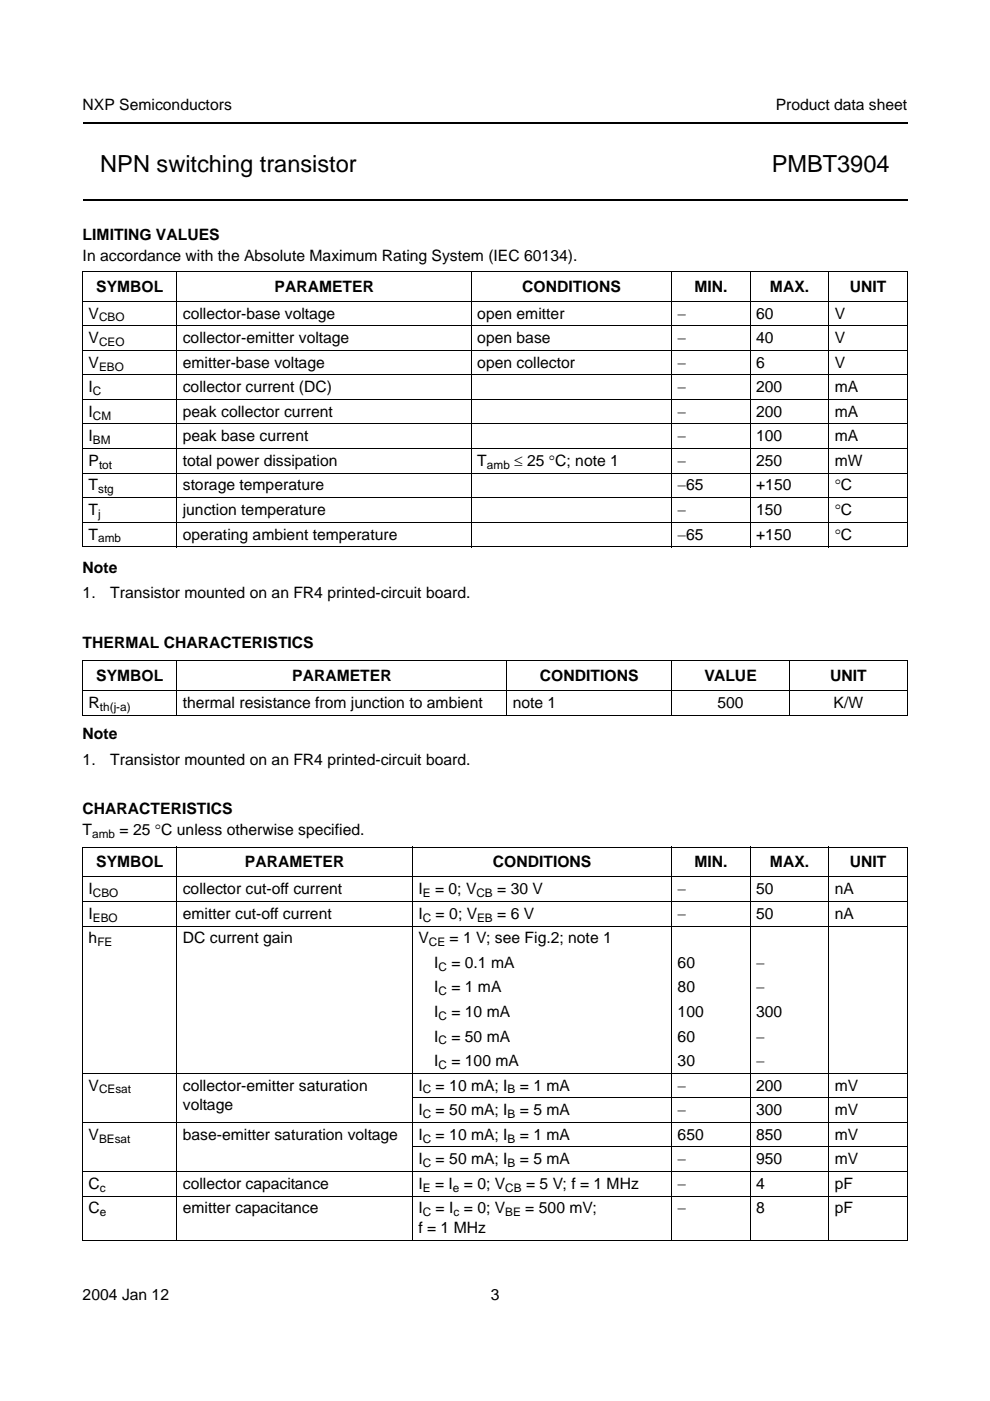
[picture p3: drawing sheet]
<svg xmlns="http://www.w3.org/2000/svg" width="210mm" height="297mm" viewBox="0 0 210 297" stroke-linecap="round" stroke-linejoin="round" font-family="sans-serif">
<defs><g id="words">
<g font-size="5">
<text x="21.3" y="36.4">NPN switching transistor</text>
<text x="163.6" y="36.4">PMBT3904</text>
</g>
<g font-size="3.3">
<text x="17.5" y="23.3">NXP Semiconductors</text>
<text x="164.5" y="23.3">Product data sheet</text>
<text x="17.5" y="50.8">LIMITING VALUES</text>
<text x="17.5" y="55.4">In accordance with the Absolute Maximum Rating System (IEC 60134).</text>
<text x="20.4" y="61.8">SYMBOL</text>
<text x="58.2" y="61.8">PARAMETER</text>
<text x="110.7" y="61.8">CONDITIONS</text>
<text x="147.2" y="61.8">MIN.</text>
<text x="163.2" y="61.8">MAX.</text>
<text x="180.2" y="61.8">UNIT</text>
<text x="18.8" y="67.6">V</text>
<text x="38.8" y="67.6">collector-base voltage</text>
<text x="101.2" y="67.6">open emitter</text>
<text x="143.7" y="67.6">−</text>
<text x="160.3" y="67.6">60</text>
<text x="177" y="67.6">V</text>
<text x="18.8" y="72.8">V</text>
<text x="18.8" y="78">V</text>
<text x="38.8" y="72.8">collector-emitter voltage</text>
<text x="38.8" y="78">emitter-base voltage</text>
<text x="101.2" y="72.8">open base</text>
<text x="101.2" y="78">open collector</text>
<text x="143.7" y="72.8">−</text>
<text x="143.7" y="78">−</text>
<text x="160.3" y="72.8">40</text>
<text x="160.3" y="78">6</text>
<text x="177" y="72.8">V</text>
<text x="177" y="78">V</text>
<text x="18.8" y="83.2">I</text>
<text x="38.8" y="83.2">collector current (DC)</text>
<text x="143.7" y="83.2">−</text>
<text x="160.3" y="83.2">200</text>
<text x="177" y="83.2">mA</text>
<text x="18.8" y="88.4">I</text>
<text x="38.8" y="88.4">peak collector current</text>
<text x="143.7" y="88.4">−</text>
<text x="160.3" y="88.4">200</text>
<text x="177" y="88.4">mA</text>
<text x="18.8" y="93.6">I</text>
<text x="38.8" y="93.6">peak base current</text>
<text x="143.7" y="93.6">−</text>
<text x="160.3" y="93.6">100</text>
<text x="177" y="93.6">mA</text>
<text x="18.8" y="98.8">P</text>
<text x="38.8" y="98.8">total power dissipation</text>
<text x="101.2" y="98.8">T</text>
<text x="109" y="98.8">≤ 25 °C; note 1</text>
<text x="143.7" y="98.8">−</text>
<text x="160.3" y="98.8">250</text>
<text x="177" y="98.8">mW</text>
<text x="18.8" y="104">T</text>
<text x="38.8" y="104">storage temperature</text>
<text x="143.7" y="104">−65</text>
<text x="160.3" y="104">+150</text>
<text x="177" y="104">°C</text>
<text x="18.8" y="109.2">T</text>
<text x="38.8" y="109.2">junction temperature</text>
<text x="143.7" y="109.2">−</text>
<text x="160.3" y="109.2">150</text>
<text x="177" y="109.2">°C</text>
<text x="18.8" y="114.4">T</text>
<text x="38.8" y="114.4">operating ambient temperature</text>
<text x="143.7" y="114.4">−65</text>
<text x="160.3" y="114.4">+150</text>
<text x="177" y="114.4">°C</text>
<text x="17.5" y="121.5">Note</text>
<text x="17.5" y="126.9">1.</text>
<text x="23.4" y="126.9">Transistor mounted on an FR4 printed-circuit board.</text>
<text x="17.5" y="137.3">THERMAL CHARACTERISTICS</text>
<text x="20.4" y="144.4">SYMBOL</text>
<text x="62" y="144.4">PARAMETER</text>
<text x="114.5" y="144.4">CONDITIONS</text>
<text x="149.4" y="144.4">VALUE</text>
<text x="176" y="144.4">UNIT</text>
<text x="18.8" y="150.1">R</text>
<text x="38.8" y="150.1">thermal resistance from junction to ambient</text>
<text x="108.7" y="150.1">note 1</text>
<text x="152.1" y="150.1">500</text>
<text x="176.7" y="150.1">K/W</text>
<text x="17.5" y="156.7">Note</text>
<text x="17.5" y="162.1">1.</text>
<text x="23.4" y="162.1">Transistor mounted on an FR4 printed-circuit board.</text>
<text x="17.5" y="172.6">CHARACTERISTICS</text>
<text x="17.5" y="177.1">T</text>
<text x="25.4" y="177.1">= 25 °C unless otherwise specified.</text>
<text x="20.4" y="183.9">SYMBOL</text>
<text x="51.9" y="183.9">PARAMETER</text>
<text x="104.5" y="183.9">CONDITIONS</text>
<text x="147.2" y="183.9">MIN.</text>
<text x="163.2" y="183.9">MAX.</text>
<text x="180.2" y="183.9">UNIT</text>
<text x="18.8" y="189.6">I</text>
<text x="38.8" y="189.6">collector cut-off current</text>
<text x="88.7" y="189.6">I</text>
<text x="92.2" y="189.6">= 0; V</text>
<text x="105.4" y="189.6">= 30 V</text>
<text x="143.7" y="189.6">−</text>
<text x="160.3" y="189.6">50</text>
<text x="177" y="189.6">nA</text>
<text x="18.8" y="194.8">I</text>
<text x="38.8" y="194.8">emitter cut-off current</text>
<text x="88.7" y="194.8">I</text>
<text x="92.4" y="194.8">= 0; V</text>
<text x="105.4" y="194.8">= 6 V</text>
<text x="143.7" y="194.8">−</text>
<text x="160.3" y="194.8">50</text>
<text x="177" y="194.8">nA</text>
<text x="18.8" y="200">h</text>
<text x="38.8" y="200">DC current gain</text>
<text x="88.7" y="200">V</text>
<text x="95.3" y="200">= 1 V; see Fig.2; note 1</text>
<text x="92.1" y="205.2">I</text>
<text x="95.7" y="205.2">= 0.1 mA</text>
<text x="143.7" y="205.2">60</text>
<text x="160.3" y="205.2">−</text>
<text x="92.1" y="210.4">I</text>
<text x="92.1" y="215.6">I</text>
<text x="95.7" y="210.4">= 1 mA</text>
<text x="95.7" y="215.6">= 10 mA</text>
<text x="143.7" y="210.4">80</text>
<text x="143.7" y="215.6">100</text>
<text x="160.3" y="210.4">−</text>
<text x="160.3" y="215.6">300</text>
<text x="92.1" y="220.8">I</text>
<text x="95.7" y="220.8">= 50 mA</text>
<text x="143.7" y="220.8">60</text>
<text x="160.3" y="220.8">−</text>
<text x="92.1" y="226">I</text>
<text x="95.7" y="226">= 100 mA</text>
<text x="143.7" y="226">30</text>
<text x="160.3" y="226">−</text>
<text x="18.8" y="231.2">V</text>
<text x="38.8" y="231.2">collector-emitter saturation</text>
<text x="88.7" y="231.2">I</text>
<text x="92.4" y="231.2">= 10 mA; I</text>
<text x="110.2" y="231.2">= 1 mA</text>
<text x="143.7" y="231.2">−</text>
<text x="160.3" y="231.2">200</text>
<text x="177" y="231.2">mV</text>
<text x="38.8" y="235.4">voltage</text>
<text x="88.7" y="236.4">I</text>
<text x="92.4" y="236.4">= 50 mA; I</text>
<text x="110.2" y="236.4">= 5 mA</text>
<text x="143.7" y="236.4">−</text>
<text x="160.3" y="236.4">300</text>
<text x="177" y="236.4">mV</text>
<text x="18.8" y="241.6">V</text>
<text x="38.8" y="241.6">base-emitter saturation voltage</text>
<text x="88.7" y="241.6">I</text>
<text x="92.4" y="241.6">= 10 mA; I</text>
<text x="110.2" y="241.6">= 1 mA</text>
<text x="143.7" y="241.6">650</text>
<text x="160.3" y="241.6">850</text>
<text x="177" y="241.6">mV</text>
<text x="88.7" y="246.8">I</text>
<text x="92.4" y="246.8">= 50 mA; I</text>
<text x="110.2" y="246.8">= 5 mA</text>
<text x="143.7" y="246.8">−</text>
<text x="160.3" y="246.8">950</text>
<text x="177" y="246.8">mV</text>
<text x="18.8" y="252.1">C</text>
<text x="18.8" y="257.3">C</text>
<text x="38.8" y="252.1">collector capacitance</text>
<text x="38.8" y="257.3">emitter capacitance</text>
<text x="88.7" y="252.1">I</text>
<text x="88.7" y="257.3">I</text>
<text x="92.2" y="252.1">= I = 0; V</text>
<text x="92.4" y="257.3">= I = 0; V</text>
<text x="111.4" y="257.3">= 500 mV;</text>
<text x="111.5" y="252.1">= 5 V; f = 1 MHz</text>
<text x="143.7" y="252.1">−</text>
<text x="143.7" y="257.3">−</text>
<text x="160.3" y="252.1">4</text>
<text x="160.3" y="257.3">8</text>
<text x="177" y="252.1">pF</text>
<text x="177" y="257.3">pF</text>
<text x="88.7" y="261.4">f = 1 MHz</text>
<text x="17.5" y="275.6">2004 Jan 12</text>
<text x="104" y="275.6">3</text>
</g>
<g font-size="2.5">
<text x="21" y="68.2">CBO</text>
<text x="21" y="73.4">CEO</text>
<text x="19.7" y="83.8">C</text>
<text x="21" y="78.6">EBO</text>
<text x="19.7" y="89">CM</text>
<text x="19.7" y="94.2">BM</text>
<text x="21" y="99.4">tot</text>
<text x="103.3" y="99.4">amb</text>
<text x="20.8" y="104.6">stg</text>
<text x="20.8" y="109.8">j</text>
<text x="20.8" y="115">amb</text>
<text x="21.2" y="150.7">th(j-a)</text>
<text x="19.6" y="177.7">amb</text>
<text x="19.7" y="190.2">CBO</text>
<text x="89.6" y="190.2">E</text>
<text x="101" y="190.2">CB</text>
<text x="19.7" y="195.4">EBO</text>
<text x="89.6" y="195.4">C</text>
<text x="101.2" y="195.4">EB</text>
<text x="20.6" y="200.6">FE</text>
<text x="90.9" y="200.6">CE</text>
<text x="93" y="205.8">C</text>
<text x="93" y="211">C</text>
<text x="93" y="216.2">C</text>
<text x="93" y="221.4">C</text>
<text x="93" y="226.6">C</text>
<text x="21" y="231.8">CEsat</text>
<text x="89.6" y="231.8">C</text>
<text x="107.6" y="231.8">B</text>
<text x="89.6" y="237">C</text>
<text x="107.6" y="237">B</text>
<text x="21" y="242.3">BEsat</text>
<text x="89.6" y="242.3">C</text>
<text x="107.6" y="242.3">B</text>
<text x="89.6" y="247.4">C</text>
<text x="107.6" y="247.4">B</text>
<text x="21.2" y="252.6">c</text>
<text x="21.2" y="257.9">e</text>
<text x="89.6" y="252.6">E</text>
<text x="89.6" y="257.9">C</text>
<text x="96" y="252.6">e</text>
<text x="96.2" y="257.9">c</text>
<text x="107.1" y="252.6">CB</text>
<text x="107.1" y="257.9">BE</text>
</g>
</g></defs>
<path d="M17.5 26.1h174.9M17.5 42.4h174.9" fill="none" stroke="#000" stroke-width=".42"/>
<g fill="none" stroke="#000" stroke-width=".21">
<path d="M17.4 57.6h175.1M17.5 57.7v58.1M37.5 57.4v58.6M99.9 57.4v58.6M142.4 57.4v58.6M159.1 57.4v58.6M175.7 57.4v58.6M192.4 57.7v58.1M17.4 63.9h175.1M17.4 69.1h175.1M17.4 74.3h175.1M17.4 79.5h175.1"/>
<path d="M17.4 84.7h175.1M17.4 89.9h175.1M17.4 95.1h175.1M17.4 100.3h175.1M17.4 105.5h175.1M17.4 110.7h175.1M17.4 115.9h175.1M37.5 140v11.7M107.5 140v11.7M142.4 140v11.7M167.4 140v11.7M17.4 140.1h175.1"/>
<path d="M17.4 146.4h175.1M17.4 151.6h175.1M17.5 140.2v11.3M192.4 140.2v11.3M17.4 179.6h175.1M17.5 179.7v83.1M37.5 179.5v83.5M87.5 179.5v83.5M142.4 179.5v83.5M159.1 179.5v83.5M175.7 179.5v83.5M192.4 179.7v83.1"/>
<path d="M17.4 185.9h175.1M17.4 191.1h175.1M17.4 196.3h175.1M17.4 227.6h175.1M17.4 238h175.1M87.4 232.8h105.1M17.4 248.4h175.1M17.4 253.6h175.1M87.4 243.2h105.1M17.4 263h175.1"/>
</g>
<use href="#words"/>
</svg>
